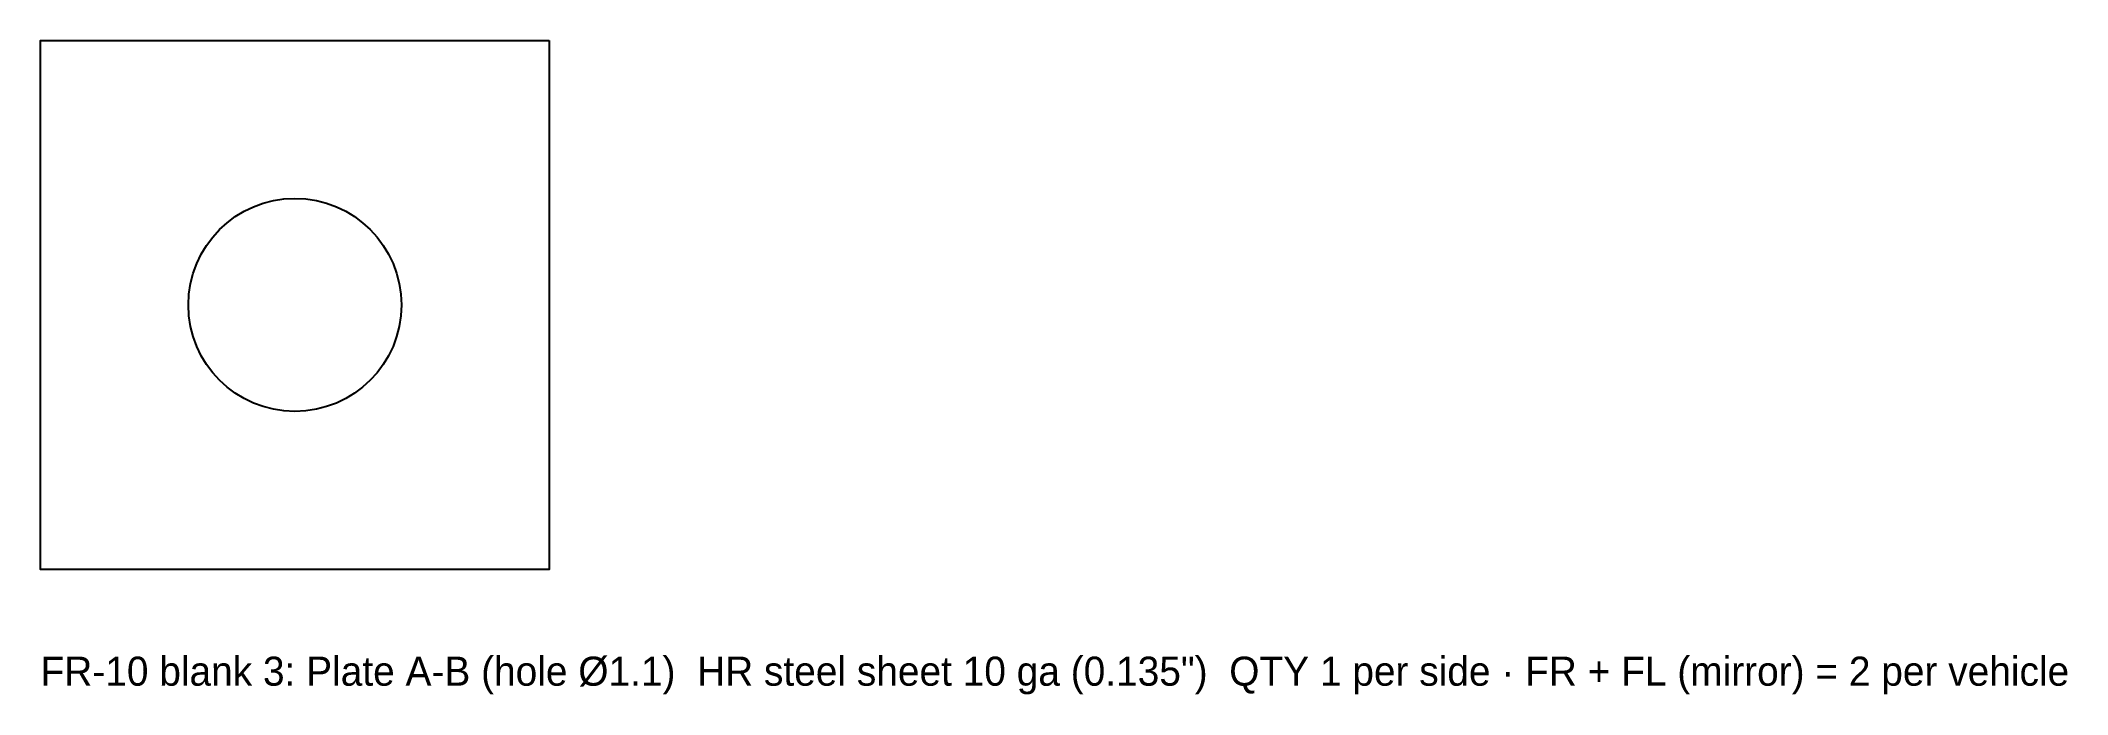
# Model space of a CAD drawing. Header units: inches. Extents: x 0 to 10.5, y -0.6 to 2.7.
import ezdxf

# ---------------------------------------------------------------- set-up
doc = ezdxf.new("R2010")
doc.units = ezdxf.units.IN
doc.header["$MEASUREMENT"] = 0
doc.layers.add('CUT', color=7, linetype='Continuous')
doc.layers.add('TEXT', color=3, linetype='Continuous')

msp = doc.modelspace()

# ---------------------------------------------------------------- linework, layer by layer
at = {"layer": 'CUT'}
msp.add_lwpolyline([(2.625, 2.731), (2.625, 0), (0, 0), (0, 2.731), (2.625, 2.731)], close=True, dxfattribs=at)
msp.add_circle((1.313, 1.366), 0.55, dxfattribs=at)

# ---------------------------------------------------------------- texts
at = {"layer": 'TEXT'}
msp.add_text('FR-10 blank 3: Plate A-B (hole Ø1.1)  HR steel sheet 10 ga (0.135")  QTY 1 per side · FR + FL (mirror) = 2 per vehicle', height=0.15, dxfattribs=at).set_placement((0, -0.6))

doc.saveas('drawing.dxf')
